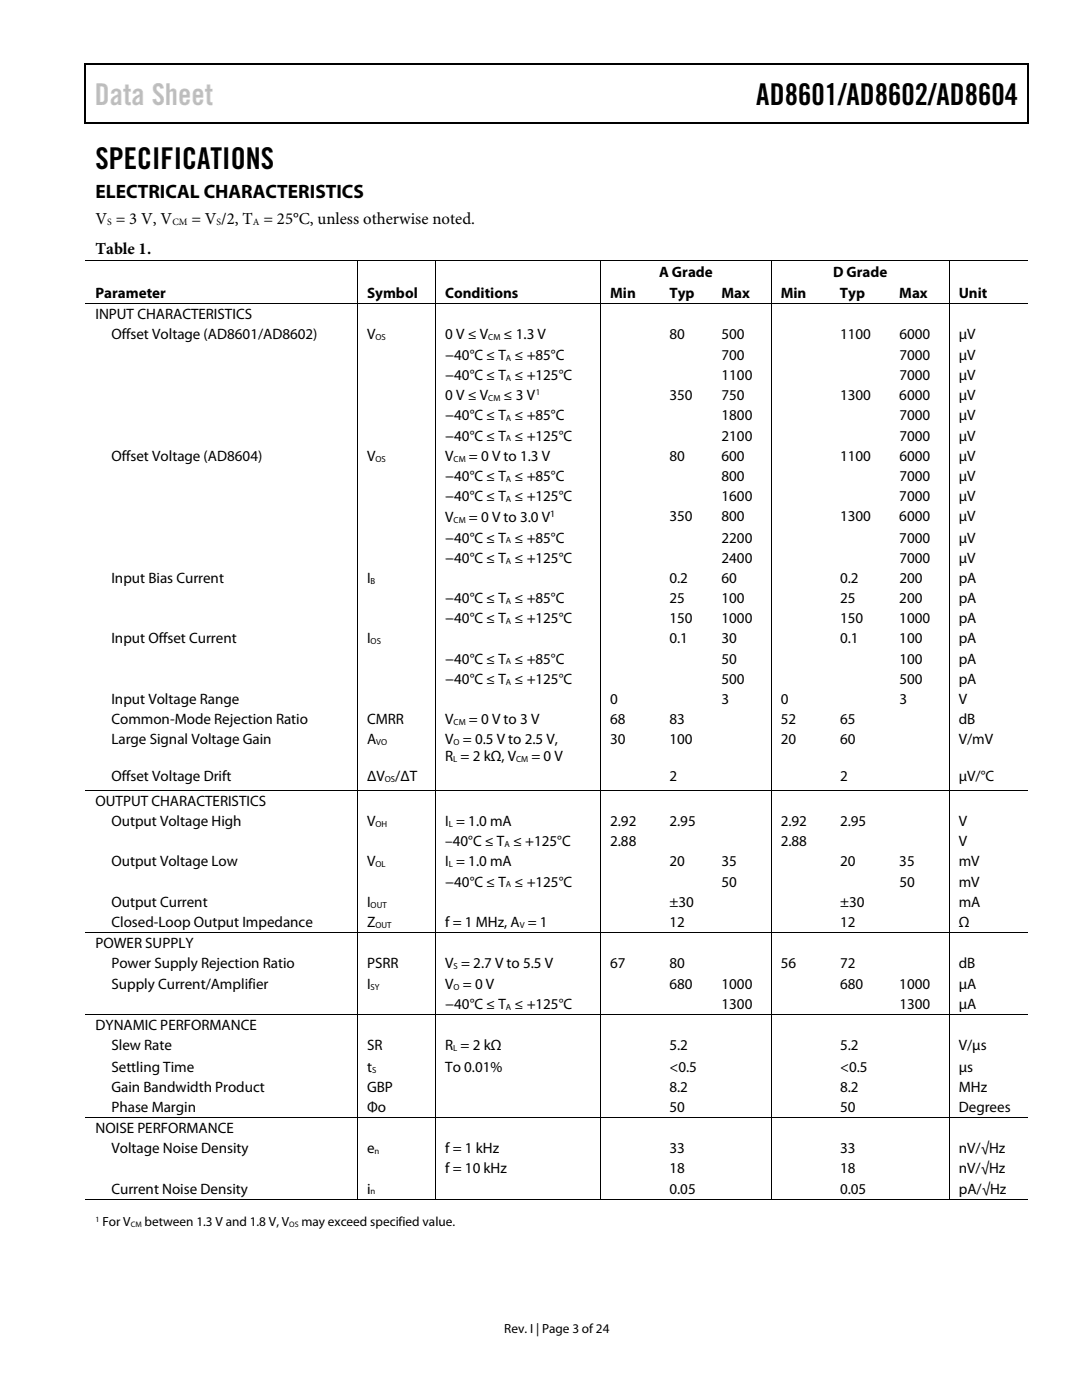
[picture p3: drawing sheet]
<svg xmlns="http://www.w3.org/2000/svg" width="216mm" height="279mm" viewBox="0 0 216 279" stroke-linecap="round" stroke-linejoin="round" font-family="sans-serif">
<defs><g id="words">
<text font-size="6" fill="#c1c1c1" x="18.9" y="21">Data Sheet</text>
<g font-size="6">
<text x="150.9" y="21">AD8601/AD8602/AD8604</text>
<text x="19" y="33.6">SPECIFICATIONS</text>
</g>
<text font-size="3.9" x="19" y="39.6">ELECTRICAL CHARACTERISTICS</text>
<g font-size="3.3">
<text x="19" y="44.7">V = 3 V, V</text>
<text x="38.2" y="44.7">= V /2, T = 25°C, unless otherwise noted.</text>
<text x="19.1" y="50.7">Table 1.</text>
</g>
<g font-size="3">
<text x="19" y="59.4">Parameter</text>
<text x="73.2" y="59.4">Symbol</text>
<text x="88.8" y="59.4">Conditions</text>
<text x="121.7" y="59.4">Min</text>
<text x="131.5" y="55.2">A Grade</text>
<text x="133.6" y="59.4">Typ</text>
<text x="144" y="59.4">Max</text>
<text x="155.8" y="59.4">Min</text>
<text x="166.2" y="55.2">D Grade</text>
<text x="167.6" y="59.4">Typ</text>
<text x="179.4" y="59.4">Max</text>
<text x="191.3" y="59.4">Unit</text>
<text x="19" y="63.6">INPUT CHARACTERISTICS</text>
<text x="22.2" y="67.7">Offset Voltage (AD8601/AD8602)</text>
<text x="73.2" y="67.7">V</text>
<text x="88.8" y="71.8">−40°C ≤ T ≤ +85°C</text>
<text x="88.8" y="67.7">0 V ≤ V</text>
<text x="100.5" y="67.7">≤ 1.3 V</text>
<text x="133.6" y="67.7">80</text>
<text x="144" y="67.7">500</text>
<text x="144" y="71.8">700</text>
<text x="167.6" y="67.7">1100</text>
<text x="179.5" y="67.7">6000</text>
<text x="179.5" y="71.8">7000</text>
<text x="191.3" y="67.7">µV</text>
<text x="191.3" y="71.8">µV</text>
<text x="88.8" y="75.8">−40°C ≤ T ≤ +125°C</text>
<text x="144" y="75.8">1100</text>
<text x="179.5" y="75.8">7000</text>
<text x="191.3" y="75.8">µV</text>
<text x="88.8" y="79.9">0 V ≤ V</text>
<text x="88.8" y="83.9">−40°C ≤ T ≤ +85°C</text>
<text x="100.5" y="79.9">≤ 3 V</text>
<text x="133.6" y="79.9">350</text>
<text x="144" y="79.9">750</text>
<text x="144" y="83.9">1800</text>
<text x="167.6" y="79.9">1300</text>
<text x="179.5" y="79.9">6000</text>
<text x="179.5" y="83.9">7000</text>
<text x="191.3" y="79.9">µV</text>
<text x="191.3" y="83.9">µV</text>
<text x="88.8" y="87.9">−40°C ≤ T ≤ +125°C</text>
<text x="144" y="87.9">2100</text>
<text x="179.5" y="87.9">7000</text>
<text x="191.3" y="87.9">µV</text>
<text x="22.2" y="91.9">Offset Voltage (AD8604)</text>
<text x="73.2" y="91.9">V</text>
<text x="88.8" y="91.9">V</text>
<text x="88.8" y="96">−40°C ≤ T ≤ +85°C</text>
<text x="93.6" y="91.9">= 0 V to 1.3 V</text>
<text x="133.6" y="91.9">80</text>
<text x="144" y="91.9">600</text>
<text x="144" y="96">800</text>
<text x="167.6" y="91.9">1100</text>
<text x="179.5" y="91.9">6000</text>
<text x="179.5" y="96">7000</text>
<text x="191.3" y="91.9">µV</text>
<text x="191.3" y="96">µV</text>
<text x="88.8" y="100">−40°C ≤ T ≤ +125°C</text>
<text x="144" y="100">1600</text>
<text x="179.5" y="100">7000</text>
<text x="191.3" y="100">µV</text>
<text x="88.8" y="104.2">V</text>
<text x="93.6" y="104.2">= 0 V to 3.0 V</text>
<text x="133.6" y="104">350</text>
<text x="144" y="104">800</text>
<text x="167.6" y="104">1300</text>
<text x="179.5" y="104">6000</text>
<text x="191.3" y="104">µV</text>
<text x="88.8" y="108.3">−40°C ≤ T ≤ +85°C</text>
<text x="88.8" y="112.3">−40°C ≤ T ≤ +125°C</text>
<text x="144" y="108.3">2200</text>
<text x="144" y="112.3">2400</text>
<text x="179.5" y="108.3">7000</text>
<text x="179.5" y="112.3">7000</text>
<text x="191.3" y="108.3">µV</text>
<text x="191.3" y="112.3">µV</text>
<text x="22.2" y="116.3">Input Bias Current</text>
<text x="73.2" y="116.3">I</text>
<text x="133.6" y="116.3">0.2</text>
<text x="144" y="116.3">60</text>
<text x="167.6" y="116.3">0.2</text>
<text x="179.5" y="116.3">200</text>
<text x="191.3" y="116.3">pA</text>
<text x="88.8" y="124.4">−40°C ≤ T ≤ +125°C</text>
<text x="88.8" y="120.3">−40°C ≤ T ≤ +85°C</text>
<text x="133.6" y="124.4">150</text>
<text x="133.6" y="120.3">25</text>
<text x="144" y="120.3">100</text>
<text x="144" y="124.4">1000</text>
<text x="167.6" y="120.3">25</text>
<text x="167.6" y="124.4">150</text>
<text x="179.4" y="120.3">200</text>
<text x="179.5" y="124.4">1000</text>
<text x="191.3" y="120.3">pA</text>
<text x="191.3" y="124.4">pA</text>
<text x="22.2" y="128.4">Input Offset Current</text>
<text x="73.2" y="128.4">I</text>
<text x="133.6" y="128.4">0.1</text>
<text x="144" y="128.4">30</text>
<text x="167.6" y="128.4">0.1</text>
<text x="179.5" y="128.4">100</text>
<text x="191.3" y="128.4">pA</text>
<text x="88.8" y="132.4">−40°C ≤ T ≤ +85°C</text>
<text x="88.8" y="136.4">−40°C ≤ T ≤ +125°C</text>
<text x="144" y="132.4">50</text>
<text x="144" y="136.4">500</text>
<text x="179.5" y="132.4">100</text>
<text x="179.5" y="136.4">500</text>
<text x="191.3" y="132.4">pA</text>
<text x="191.3" y="136.4">pA</text>
<text x="22.2" y="140.5">Input Voltage Range</text>
<text x="121.8" y="140.5">0</text>
<text x="144" y="140.5">3</text>
<text x="155.8" y="140.5">0</text>
<text x="179.5" y="140.5">3</text>
<text x="191.3" y="140.5">V</text>
<text x="22.2" y="144.5">Common-Mode Rejection Ratio</text>
<text x="22.2" y="148.5">Large Signal Voltage Gain</text>
<text x="73.2" y="144.5">CMRR</text>
<text x="73.2" y="148.5">A</text>
<text x="88.8" y="144.5">V</text>
<text x="88.8" y="148.5">V = 0.5 V to 2.5 V,</text>
<text x="93.6" y="144.5">= 0 V to 3 V</text>
<text x="121.7" y="148.5">30</text>
<text x="121.7" y="144.5">68</text>
<text x="133.6" y="148.5">100</text>
<text x="133.6" y="144.5">83</text>
<text x="155.8" y="148.5">20</text>
<text x="155.8" y="144.5">52</text>
<text x="167.6" y="148.5">60</text>
<text x="167.6" y="144.5">65</text>
<text x="191.3" y="148.5">V/mV</text>
<text x="191.3" y="144.5">dB</text>
<text x="22.2" y="155.9">Offset Voltage Drift</text>
<text x="73.2" y="155.9">ΔV /ΔT</text>
<text x="88.8" y="151.9">R = 2 kΩ, V</text>
<text x="106" y="151.9">= 0 V</text>
<text x="133.6" y="155.9">2</text>
<text x="167.6" y="155.9">2</text>
<text x="191.3" y="155.9">µV/°C</text>
<text x="19" y="160.8">OUTPUT CHARACTERISTICS</text>
<text x="22.2" y="164.8">Output Voltage High</text>
<text x="73.2" y="164.8">V</text>
<text x="88.8" y="164.8">I = 1.0 mA</text>
<text x="121.7" y="164.8">2.92</text>
<text x="133.6" y="164.8">2.95</text>
<text x="155.8" y="164.8">2.92</text>
<text x="167.6" y="164.8">2.95</text>
<text x="191.3" y="164.8">V</text>
<text x="22.2" y="172.9">Output Voltage Low</text>
<text x="73.2" y="172.9">V</text>
<text x="88.8" y="172.9">I = 1.0 mA</text>
<text x="88.8" y="168.9">–40°C ≤ T ≤ +125°C</text>
<text x="121.8" y="168.9">2.88</text>
<text x="133.6" y="172.9">20</text>
<text x="144" y="172.9">35</text>
<text x="155.8" y="168.9">2.88</text>
<text x="167.6" y="172.9">20</text>
<text x="179.4" y="172.9">35</text>
<text x="191.3" y="172.9">mV</text>
<text x="191.3" y="168.9">V</text>
<text x="88.8" y="176.9">−40°C ≤ T ≤ +125°C</text>
<text x="144" y="176.9">50</text>
<text x="179.5" y="176.9">50</text>
<text x="191.3" y="176.9">mV</text>
<text x="22.2" y="181">Output Current</text>
<text x="22.2" y="185">Closed-Loop Output Impedance</text>
<text x="73.2" y="181">I</text>
<text x="73.2" y="185">Z</text>
<text x="88.8" y="185">f = 1 MHz, A = 1</text>
<text x="133.6" y="181">±30</text>
<text x="133.6" y="185">12</text>
<text x="167.6" y="181">±30</text>
<text x="167.6" y="185">12</text>
<text x="191.3" y="181">mA</text>
<text x="191.3" y="185">Ω</text>
<text x="19" y="189.2">POWER SUPPLY</text>
<text x="22.2" y="193.2">Power Supply Rejection Ratio</text>
<text x="22.2" y="197.4">Supply Current/Amplifier</text>
<text x="73.2" y="197.4">I</text>
<text x="73.2" y="193.2">PSRR</text>
<text x="88.8" y="197.4">V = 0 V</text>
<text x="88.8" y="193.2">V = 2.7 V to 5.5 V</text>
<text x="121.7" y="193.2">67</text>
<text x="133.6" y="193.2">80</text>
<text x="133.6" y="197.4">680</text>
<text x="144" y="197.4">1000</text>
<text x="155.8" y="193.2">56</text>
<text x="167.6" y="193.2">72</text>
<text x="167.6" y="197.4">680</text>
<text x="179.5" y="197.4">1000</text>
<text x="191.3" y="193.2">dB</text>
<text x="191.3" y="197.4">µA</text>
<text x="88.8" y="201.4">−40°C ≤ T ≤ +125°C</text>
<text x="144" y="201.4">1300</text>
<text x="179.5" y="201.4">1300</text>
<text x="191.3" y="201.4">µA</text>
<text x="19" y="205.6">DYNAMIC PERFORMANCE</text>
<text x="22.2" y="209.6">Slew Rate</text>
<text x="73.2" y="209.6">SR</text>
<text x="88.8" y="209.6">R = 2 kΩ</text>
<text x="133.6" y="209.6">5.2</text>
<text x="167.6" y="209.6">5.2</text>
<text x="191.3" y="209.6">V/µs</text>
<text x="22.2" y="213.9">Settling Time</text>
<text x="73.2" y="213.9">t</text>
<text x="88.8" y="213.9">To 0.01%</text>
<text x="133.6" y="213.9">&lt;0.5</text>
<text x="167.6" y="213.9">&lt;0.5</text>
<text x="191.3" y="213.9">µs</text>
<text x="22.2" y="217.9">Gain Bandwidth Product</text>
<text x="22.2" y="221.9">Phase Margin</text>
<text x="73.2" y="217.9">GBP</text>
<text x="73.2" y="221.9">Φo</text>
<text x="133.6" y="221.9">50</text>
<text x="133.6" y="217.9">8.2</text>
<text x="167.6" y="221.9">50</text>
<text x="167.6" y="217.9">8.2</text>
<text x="191.3" y="221.9">Degrees</text>
<text x="191.3" y="217.9">MHz</text>
<text x="19" y="226.1">NOISE PERFORMANCE</text>
<text x="22.2" y="230.2">Voltage Noise Density</text>
<text x="73.2" y="230.2">e</text>
<text x="88.8" y="230.2">f = 1 kHz</text>
<text x="133.6" y="230.2">33</text>
<text x="167.6" y="230.2">33</text>
<text x="191.3" y="230.2">nV/√Hz</text>
<text x="22.2" y="238.2">Current Noise Density</text>
<text x="73.2" y="238.2">i</text>
<text x="88.8" y="234.2">f = 10 kHz</text>
<text x="133.6" y="234.2">18</text>
<text x="133.6" y="238.2">0.05</text>
<text x="167.6" y="234.2">18</text>
<text x="167.6" y="238.2">0.05</text>
<text x="191.3" y="234.2">nV/√Hz</text>
<text x="191.3" y="238.2">pA/√Hz</text>
</g>
<g font-size="2.6">
<text x="20.4" y="244.8">For V</text>
<text x="28.8" y="244.8">between 1.3 V and 1.8 V, V</text>
<text x="60.2" y="244.8">may exceed specified value.</text>
<text x="100.6" y="266">Rev. I | Page 3 of 24</text>
</g>
<g font-size="1.9">
<text x="21.4" y="44.9">S</text>
<text x="34.4" y="44.9">CM</text>
<text x="43.2" y="44.9">S</text>
<text x="50.4" y="44.9">A</text>
<text x="109.8" y="103.1">1</text>
</g>
<g font-size="1.8">
<text x="74.9" y="67.8">OS</text>
<text x="97.4" y="67.8">CM</text>
<text x="101" y="72">A</text>
<text x="101" y="76">A</text>
<text x="97.4" y="80.1">CM</text>
<text x="106.9" y="78.8">1</text>
<text x="101" y="84.1">A</text>
<text x="101" y="88.1">A</text>
<text x="74.9" y="92.1">OS</text>
<text x="90.5" y="92.1">CM</text>
<text x="101" y="96.2">A</text>
<text x="101" y="100.2">A</text>
<text x="90.5" y="104.4">CM</text>
<text x="101" y="108.4">A</text>
<text x="101" y="112.5">A</text>
<text x="74" y="116.5">B</text>
<text x="101" y="120.5">A</text>
<text x="101" y="124.5">A</text>
<text x="74" y="128.6">OS</text>
<text x="101" y="132.6">A</text>
<text x="101" y="136.6">A</text>
<text x="75.1" y="148.7">VO</text>
<text x="90.5" y="144.7">CM</text>
<text x="90.5" y="148.7">O</text>
<text x="90.4" y="152.1">L</text>
<text x="103" y="152.1">CM</text>
<text x="76.8" y="156.1">OS</text>
<text x="74.9" y="165">OH</text>
<text x="89.6" y="165">L</text>
<text x="74.9" y="173.1">OL</text>
<text x="89.6" y="173.1">L</text>
<text x="100.7" y="169.1">A</text>
<text x="101" y="177.1">A</text>
<text x="74" y="181.1">OUT</text>
<text x="74.9" y="185.1">OUT</text>
<text x="103.7" y="185.1">V</text>
<text x="74" y="197.5">SY</text>
<text x="90.5" y="193.4">S</text>
<text x="90.5" y="197.5">O</text>
<text x="101" y="201.5">A</text>
<text x="90.4" y="209.8">L</text>
<text x="74.2" y="214.1">S</text>
<text x="74.7" y="230.3">n</text>
<text x="73.9" y="238.4">n</text>
</g>
<g font-size="1.6">
<text x="19" y="243.9">1</text>
<text x="26.1" y="244.9">CM</text>
<text x="57.7" y="244.9">OS</text>
</g>
</g></defs>
<g fill="#000">
<path d="M16.9 12.7h.2v1h-.2zM16.9 12.7h.2v.3h-.2zM82.5 12.7h.3v.3h-.3zM205.1 12.7h.2v1h-.2zM205.1 12.7h.2v.3h-.2zM16.9 24.4h.2v.3h-.2zM82.3 24.4h.2v.3h-.2zM205.1 24.4h.2v.3h-.2zM71.2 51.9h.2v.2h-.2zM86.9 51.9h.1v.2h-.1zM119.8 51.9h.1v.2h-.1zM153.8 51.9h.2v.2h-.2z"/>
<path d="M189.3 51.9h.2v.2h-.2zM71.2 60.5h.2v.2h-.2zM86.9 60.5h.1v.2h-.1zM119.8 60.5h.1v.2h-.1zM131.7 60.5h.1v.2h-.1zM142 60.5h.2v.2h-.2zM153.8 60.5h.2v.2h-.2zM165.7 60.5h.2v.2h-.2zM177.5 60.5h.2v.2h-.2zM189.3 60.5h.2v.2h-.2zM71.2 157.7h.2v.2h-.2zM86.9 157.7h.1v.2h-.1z"/>
<path d="M119.8 157.7h.1v.2h-.1zM131.7 157.7h.1v.2h-.1zM142 157.7h.2v.2h-.2zM153.8 157.7h.2v.2h-.2zM165.7 157.7h.2v.2h-.2zM177.5 157.7h.2v.2h-.2zM189.3 157.7h.2v.2h-.2zM71.2 186.1h.2v.1h-.2zM86.9 186.1h.1v.1h-.1zM119.8 186.1h.1v.1h-.1zM131.7 186.1h.1v.1h-.1zM142 186.1h.2v.1h-.2z"/>
<path d="M153.8 186.1h.2v.1h-.2zM165.7 186.1h.2v.1h-.2zM177.5 186.1h.2v.1h-.2zM189.3 186.1h.2v.1h-.2zM71.2 202.4h.2v.2h-.2zM86.9 202.4h.1v.2h-.1zM119.8 202.4h.1v.2h-.1zM131.7 202.4h.1v.2h-.1zM142 202.4h.2v.2h-.2zM153.8 202.4h.2v.2h-.2zM165.7 202.4h.2v.2h-.2zM177.5 202.4h.2v.2h-.2z"/>
<path d="M189.3 202.4h.2v.2h-.2zM71.2 223h.2v.2h-.2zM71.2 239.3h.2v.2h-.2zM86.9 223h.1v.2h-.1zM86.9 239.3h.1v.2h-.1zM119.8 223h.1v.2h-.1zM119.8 239.3h.1v.2h-.1zM131.4 239.3h.2v.2h-.2zM131.7 223h.1v.2h-.1zM141.8 239.3h.2v.2h-.2zM142 223h.2v.2h-.2zM153.8 223h.2v.2h-.2z"/>
<path d="M153.8 239.3h.2v.2h-.2zM165.5 239.3h.1v.2h-.1zM165.7 223h.2v.2h-.2zM177.3 239.3h.2v.2h-.2zM177.5 223h.2v.2h-.2zM189.3 223h.2v.2h-.2zM189.3 239.3h.2v.2h-.2z"/>
</g>
<path d="M17 13.7v10.7M17.1 12.8h65.4M82.8 12.8h122.3M205.2 13.7v10.7M17.1 24.5h188" fill="none" stroke="#000" stroke-width=".25"/>
<g fill="none" stroke="#000" stroke-width=".2">
<path d="M17.1 52h54.1M71.3 52.1v8.4M71.4 52h15.5M87 52.1v8.4M87 52h32.8M119.8 52.1v8.4M119.9 52h33.9M153.9 52.1v8.4M154 52h35.3M189.4 52.1v8.4M189.5 52h15.6M17.1 60.6h54.1"/>
<path d="M71.3 60.7v97M71.4 60.6h15.5M87 60.7v97M87 60.6h32.8M119.8 60.7v97M119.9 60.6h11.8M131.8 60.6h10.2M142.2 60.6h11.6M153.9 60.7v97M154 60.6h11.7M165.9 60.6h11.6M177.7 60.6h11.6"/>
<path d="M189.4 60.7v97M189.5 60.6h15.6M17.1 157.8h54.1M71.3 157.9v28.2M71.4 157.8h15.5M87 157.9v28.2M87 157.8h32.8M119.8 157.9v28.2M119.9 157.8h11.8M131.8 157.8h10.2M142.2 157.8h11.6M153.9 157.9v28.2"/>
<path d="M154 157.8h11.7M165.9 157.8h11.6M177.7 157.8h11.6M189.4 157.9v28.2M189.5 157.8h15.6M17.1 186.1h54.1M71.3 186.2v16.2M71.4 186.1h15.5M87 186.2v16.2M87 186.1h32.8M119.8 186.2v16.2M119.9 186.1h11.8"/>
<path d="M131.8 186.1h10.2M142.2 186.1h11.6M153.9 186.2v16.2M154 186.1h11.7M165.9 186.1h11.6M177.7 186.1h11.6M189.4 186.2v16.2M189.5 186.1h15.6M17.1 202.5h54.1M71.3 202.6v20.4M71.4 202.5h15.5M87 202.6v20.4"/>
<path d="M87 202.5h32.8M119.8 202.6v20.4M119.9 202.5h11.8M131.8 202.5h10.2M142.2 202.5h11.6M153.9 202.6v20.4M154 202.5h11.7M165.9 202.5h11.6M177.7 202.5h11.6M189.4 202.6v20.4M189.5 202.5h15.6M17.1 223.1h54.1"/>
<path d="M17.1 239.4h54.1M71.3 223.2v16.1M71.4 223.1h15.5M71.4 239.4h15.5M87 223.2v16.1M87 223.1h32.8M87 239.4h32.8M119.8 223.2v16.1M119.9 223.1h11.8M119.9 239.4h33.9M131.8 223.1h10.2M142.2 223.1h11.6"/>
<path d="M153.9 223.2v16.1M154 223.1h11.7M154 239.4h35.3M165.9 223.1h11.6M177.7 223.1h11.6M189.4 223.2v16.1M189.5 223.1h15.6M189.5 239.4h15.6"/>
</g>
<use href="#words"/>
</svg>
